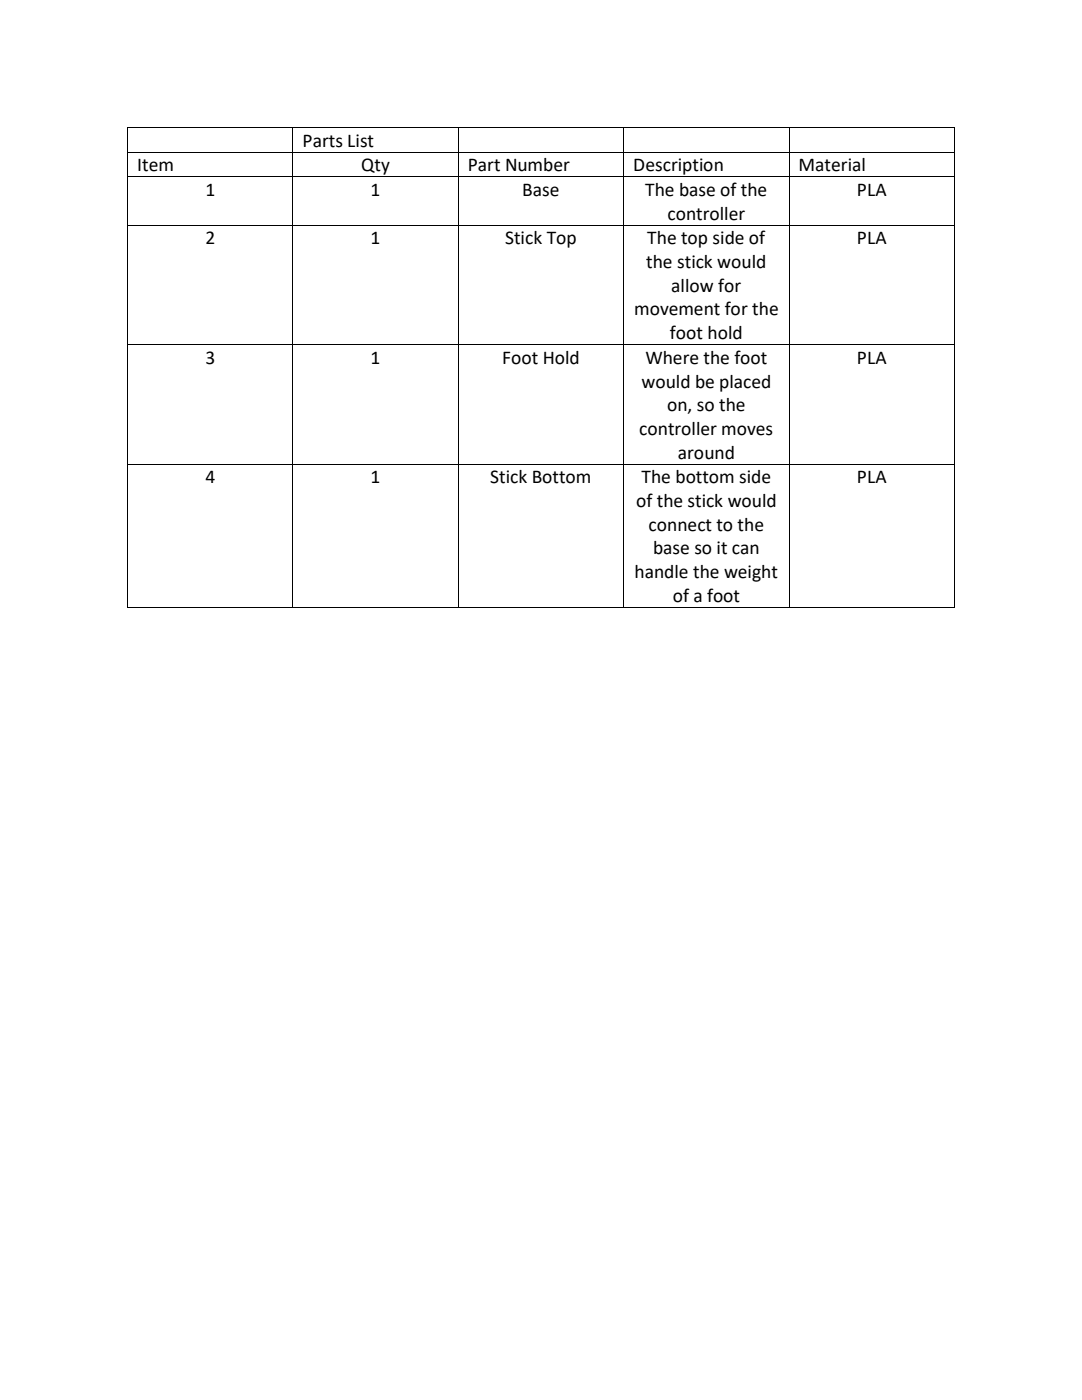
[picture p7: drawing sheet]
<svg xmlns="http://www.w3.org/2000/svg" width="216mm" height="279mm" viewBox="0 0 216 279" stroke-linecap="round" stroke-linejoin="round" font-family="sans-serif">
<defs><g id="words">
<g font-size="3.9">
<text x="60.4" y="29.3">Parts List</text>
<text x="27.4" y="34.2">Item</text>
<text x="72.1" y="34.2">Qty</text>
<text x="93.3" y="34.2">Part Number</text>
<text x="126.4" y="34.2">Description</text>
<text x="159.3" y="34.2">Material</text>
<text x="41" y="39.1">1</text>
<text x="74" y="39.1">1</text>
<text x="104.2" y="39.1">Base</text>
<text x="128.7" y="39.1">The base of the</text>
<text x="171" y="39.1">PLA</text>
<text x="133.2" y="43.8">controller</text>
<text x="41" y="48.7">2</text>
<text x="74" y="48.7">1</text>
<text x="100.8" y="48.7">Stick Top</text>
<text x="128.9" y="53.5">the stick would</text>
<text x="129.2" y="48.7">The top side of</text>
<text x="171" y="48.7">PLA</text>
<text x="133.9" y="58.2">allow for</text>
<text x="126.5" y="62.9">movement for the</text>
<text x="133.7" y="67.7">foot hold</text>
<text x="41" y="72.6">3</text>
<text x="74" y="72.6">1</text>
<text x="100.2" y="72.6">Foot Hold</text>
<text x="128" y="77.3">would be placed</text>
<text x="128.8" y="72.6">Where the foot</text>
<text x="171" y="72.6">PLA</text>
<text x="133.1" y="82.1">on, so the</text>
<text x="127.5" y="86.8">controller moves</text>
<text x="135.3" y="91.5">around</text>
<text x="41" y="96.4">4</text>
<text x="74" y="96.4">1</text>
<text x="97.8" y="96.4">Stick Bottom</text>
<text x="126.9" y="101.2">of the stick would</text>
<text x="128" y="96.4">The bottom side</text>
<text x="171" y="96.4">PLA</text>
<text x="129.4" y="105.9">connect to the</text>
<text x="130.3" y="110.7">base so it can</text>
<text x="126.6" y="115.4">handle the weight</text>
<text x="134.2" y="120.1">of a foot</text>
</g>
</g></defs>
<g fill="#000">
<path d="M25.4 25.4h.2v.2h-.2zM25.4 30.3h.2v.2h-.2zM25.4 35.2h.2v.2h-.2zM58.4 25.4h.1v.2h-.1zM58.4 30.3h.1v.2h-.1zM58.4 35.2h.1v.2h-.1zM91.4 25.4h.1v.2h-.1zM91.4 30.3h.1v.2h-.1zM91.4 35.2h.1v.2h-.1zM124.4 25.4h.1v.2h-.1zM124.4 30.3h.1v.2h-.1zM124.4 35.2h.1v.2h-.1z"/>
<path d="M157.4 25.4h.1v.2h-.1zM157.4 30.3h.1v.2h-.1zM157.4 35.2h.1v.2h-.1zM190.3 25.4h.2v.2h-.2zM190.3 30.3h.2v.2h-.2zM190.3 35.2h.2v.2h-.2zM25.4 44.9h.2v.1h-.2zM58.4 44.9h.1v.1h-.1zM91.4 44.9h.1v.1h-.1zM124.4 44.9h.1v.1h-.1zM157.4 44.9h.1v.1h-.1zM190.3 44.9h.2v.1h-.2z"/>
<path d="M25.4 68.7h.2v.2h-.2zM58.4 68.7h.1v.2h-.1zM91.4 68.7h.1v.2h-.1zM124.4 68.7h.1v.2h-.1zM157.4 68.7h.1v.2h-.1zM190.3 68.7h.2v.2h-.2zM25.4 92.6h.2v.2h-.2zM58.4 92.6h.1v.2h-.1zM91.4 92.6h.1v.2h-.1zM124.4 92.6h.1v.2h-.1zM157.4 92.6h.1v.2h-.1zM190.3 92.6h.2v.2h-.2z"/>
<path d="M25.4 121.2h.2v.2h-.2zM58.4 121.2h.1v.2h-.1zM91.4 121.2h.1v.2h-.1zM124.4 121.2h.1v.2h-.1zM157.4 121.2h.1v.2h-.1zM190.3 121.2h.2v.2h-.2z"/>
</g>
<g fill="none" stroke="#000" stroke-width=".2">
<path d="M25.5 25.6v4.7M25.5 30.5v4.7M25.5 35.4v9.5M25.6 25.5h32.8M25.6 30.4h32.8M25.6 35.3h32.8M58.5 25.6v4.7M58.5 30.5v4.7M58.5 35.4v9.5M58.5 25.5h32.9M58.5 30.4h32.9M58.5 35.3h32.9"/>
<path d="M91.4 25.6v4.7M91.4 30.5v4.7M91.4 35.4v9.5M91.5 25.5h32.9M91.5 30.4h32.9M91.5 35.3h32.9M124.5 25.6v4.7M124.5 30.5v4.7M124.5 35.4v9.5M124.5 25.5h32.9M124.5 30.4h32.9M124.5 35.3h32.9"/>
<path d="M157.4 25.6v4.7M157.4 30.5v4.7M157.4 35.4v9.5M157.5 25.5h32.8M157.5 30.4h32.8M157.5 35.3h32.8M190.4 25.6v4.7M190.4 30.5v4.7M190.4 35.4v9.5M25.5 45v23.7M25.6 45h32.8M58.5 45v23.7"/>
<path d="M58.5 45h32.9M91.4 45v23.7M91.5 45h32.9M124.5 45v23.7M124.5 45h32.9M157.4 45v23.7M157.5 45h32.8M190.4 45v23.7M25.5 68.9v23.7M25.6 68.8h32.8M58.5 68.9v23.7M58.5 68.8h32.9"/>
<path d="M91.4 68.9v23.7M91.5 68.8h32.9M124.5 68.9v23.7M124.5 68.8h32.9M157.4 68.9v23.7M157.5 68.8h32.8M190.4 68.9v23.7M25.5 92.8v28.4M25.6 92.7h32.8M58.5 92.8v28.4M58.5 92.7h32.9M91.4 92.8v28.4"/>
<path d="M91.5 92.7h32.9M124.5 92.8v28.4M124.5 92.7h32.9M157.4 92.8v28.4M157.5 92.7h32.8M190.4 92.8v28.4M25.6 121.3h32.8M58.5 121.3h32.9M91.5 121.3h32.9M124.5 121.3h32.9M157.5 121.3h32.8"/>
</g>
<use href="#words"/>
</svg>
